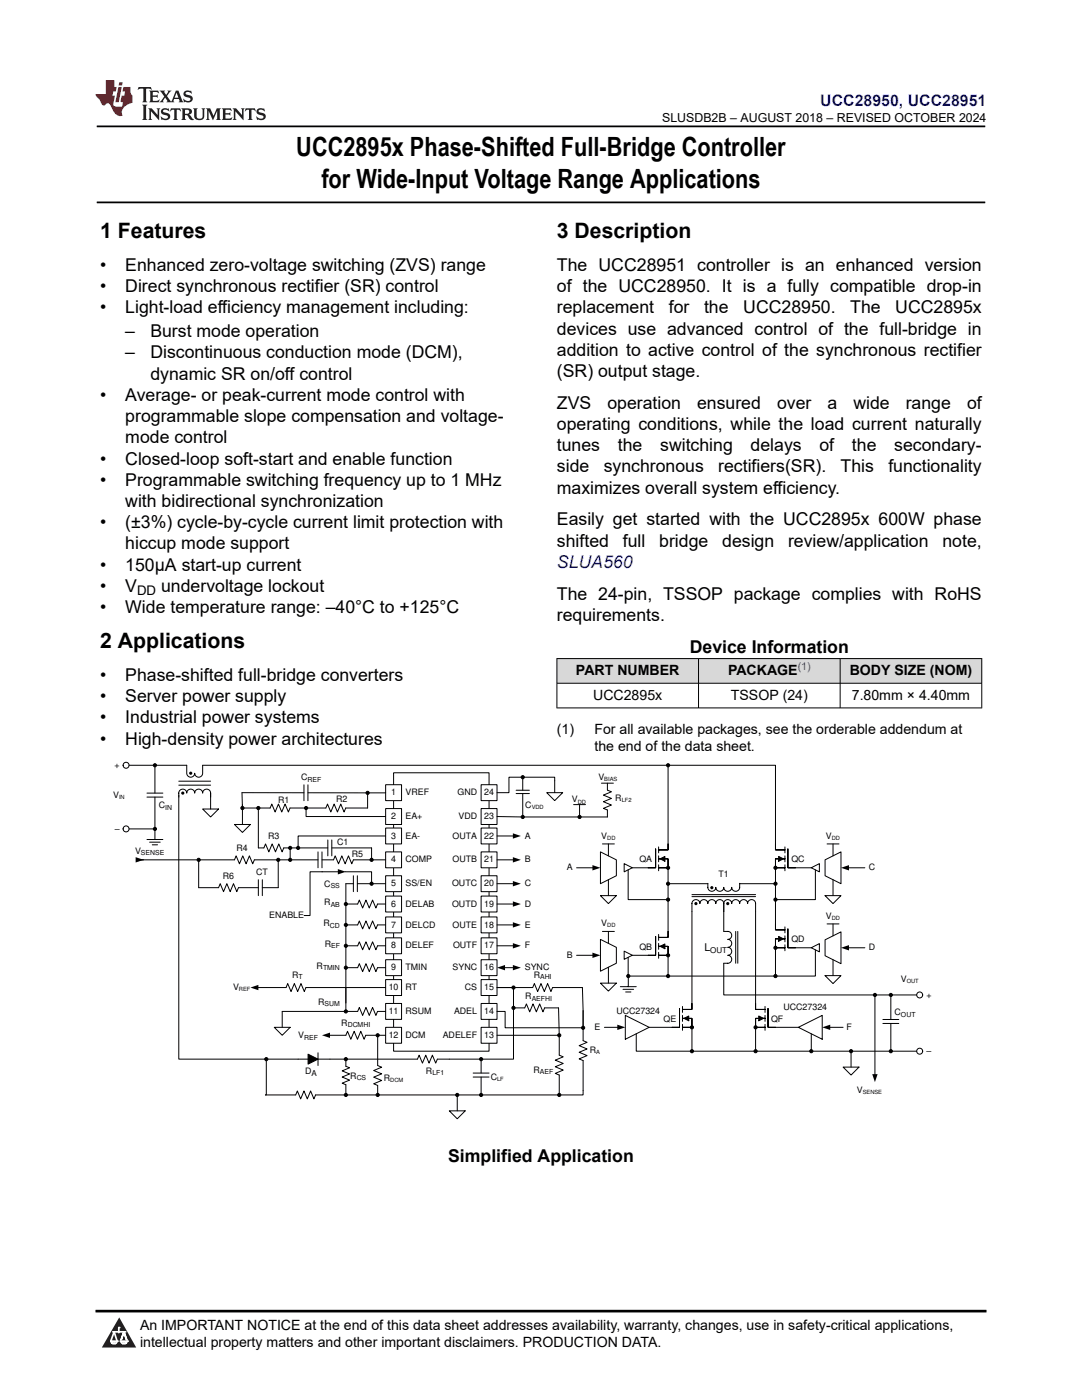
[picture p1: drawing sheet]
<svg xmlns="http://www.w3.org/2000/svg" width="216mm" height="279mm" viewBox="0 0 216 279" stroke-linecap="round" stroke-linejoin="round" font-family="sans-serif">
<defs><g id="words">
<g font-size="5.3">
<text x="59.1" y="31.2">UCC2895x Phase-Shifted Full-Bridge Controller</text>
<text x="64.1" y="37.5">for Wide-Input Voltage Range Applications</text>
</g>
<g font-size="4.2">
<text x="20" y="47.5">1 Features</text>
<text x="111.1" y="47.5">3 Description</text>
<text x="20" y="129.3">2 Applications</text>
</g>
<g font-size="3.5">
<text x="20" y="54.1">•</text>
<text x="20" y="58.3">•</text>
<text x="25" y="54.1">Enhanced zero-voltage switching (ZVS) range</text>
<text x="25" y="58.3">Direct synchronous rectifier (SR) control</text>
<text x="111.1" y="54.1">The UCC28951 controller is an enhanced version</text>
<text x="111.1" y="58.3">of the UCC28950. It is a fully compatible drop-in</text>
<text x="20" y="62.5">•</text>
<text x="25" y="62.5">Light-load efficiency management including:</text>
<text x="111.1" y="62.5">replacement</text>
<text x="133.4" y="62.5">for</text>
<text x="140.5" y="62.5">the</text>
<text x="148.3" y="62.5">UCC28950.</text>
<text x="169.7" y="62.5">The</text>
<text x="178.6" y="62.5">UCC2895x</text>
<text x="25" y="67.3">–</text>
<text x="25" y="71.5">–</text>
<text x="30" y="67.3">Burst mode operation</text>
<text x="30" y="71.5">Discontinuous conduction mode (DCM),</text>
<text x="111.1" y="71">addition to active control of the synchronous rectifier</text>
<text x="111.1" y="66.8">devices use advanced control of the full-bridge in</text>
<text x="30" y="75.8">dynamic SR on/off control</text>
<text x="111.1" y="75.2">(SR) output stage.</text>
<text x="20" y="80">•</text>
<text x="25" y="80">Average- or peak-current mode control with</text>
<text x="111.1" y="81.6">ZVS</text>
<text x="121.2" y="81.6">operation</text>
<text x="139.1" y="81.6">ensured</text>
<text x="155.1" y="81.6">over</text>
<text x="165.1" y="81.6">a</text>
<text x="170.3" y="81.6">wide</text>
<text x="180.7" y="81.6">range</text>
<text x="193" y="81.6">of</text>
<text x="25" y="84.2">programmable slope compensation and voltage-</text>
<text x="25" y="88.5">mode control</text>
<text x="111.1" y="85.8">operating conditions, while the load current naturally</text>
<text x="20" y="92.7">•</text>
<text x="25" y="92.7">Closed-loop soft-start and enable function</text>
<text x="111.1" y="90.1">tunes</text>
<text x="111.1" y="94.3">side</text>
<text x="120.5" y="94.3">synchronous</text>
<text x="123.3" y="90.1">the</text>
<text x="131.7" y="90.1">switching</text>
<text x="143.3" y="94.3">rectifiers(SR).</text>
<text x="149.8" y="90.1">delays</text>
<text x="163.5" y="90.1">of</text>
<text x="167.7" y="94.3">This</text>
<text x="170" y="90.1">the</text>
<text x="177.3" y="94.3">functionality</text>
<text x="178.4" y="90.1">secondary-</text>
<text x="20" y="96.9">•</text>
<text x="25" y="96.9">Programmable switching frequency up to 1 MHz</text>
<text x="25" y="101.2">with bidirectional synchronization</text>
<text x="111.1" y="98.5">maximizes overall system efficiency.</text>
<text x="20" y="105.4">•</text>
<text x="25" y="105.4">(±3%) cycle-by-cycle current limit protection with</text>
<text x="111.1" y="104.9">Easily get started with the UCC2895x 600W phase</text>
<text x="20" y="113.9">•</text>
<text x="25" y="109.6">hiccup mode support</text>
<text x="25" y="113.9">150µA start-up current</text>
<text x="111.1" y="109.1">shifted</text>
<text x="124.3" y="109.1">full</text>
<text x="131.5" y="109.1">bridge</text>
<text x="144.1" y="109.1">design</text>
<text x="157.3" y="109.1">review/application</text>
<text x="188.1" y="109.1">note,</text>
<text x="20" y="118.1">•</text>
<text x="25" y="118.1">V</text>
<text x="32.2" y="118.1">undervoltage lockout</text>
<text x="111.1" y="119.7">The 24-pin, TSSOP package complies with RoHS</text>
<text x="20" y="122.3">•</text>
<text x="25" y="122.3">Wide temperature range: –40°C to +125°C</text>
<text x="111.1" y="123.9">requirements.</text>
<text x="137.6" y="130.3">Device Information</text>
<text x="20" y="135.9">•</text>
<text x="25" y="135.9">Phase-shifted full-bridge converters</text>
<text x="20" y="140.1">•</text>
<text x="25" y="140.1">Server power supply</text>
<text x="20" y="144.3">•</text>
<text x="20" y="148.6">•</text>
<text x="25" y="144.3">Industrial power systems</text>
<text x="25" y="148.6">High-density power architectures</text>
<text x="89.4" y="231.9">Simplified Application</text>
</g>
<text font-size="3.5" fill="#00f" x="111.1" y="113.3">SLUA560</text>
<text font-size="3.2" fill="#00f" x="163.7" y="21.1">UCC28950, UCC28951</text>
<g font-size="2.8">
<text x="114.9" y="134.7">PART NUMBER</text>
<text x="145.3" y="134.7">PACKAGE</text>
<text x="169.5" y="134.7">BODY SIZE (NOM)</text>
<text x="118.4" y="139.6">UCC2895x</text>
<text x="145.8" y="139.6">TSSOP (24)</text>
<text x="170" y="139.6">7.80mm × 4.40mm</text>
<text x="111.1" y="146.4">(1)</text>
<text x="118.6" y="146.4">For all available packages, see the orderable addendum at</text>
<text x="118.6" y="149.8">the end of the data sheet.</text>
<text x="27.9" y="265.5">An IMPORTANT NOTICE at the end of this data sheet addresses availability, warranty, changes, use in safety-critical applications,</text>
<text x="27.9" y="268.9">intellectual property matters and other important disclaimers. PRODUCTION DATA.</text>
</g>
<text font-size="2.6" x="27.4" y="118.8">DD</text>
<text font-size="2.5" x="132.1" y="24.3">SLUSDB2B – AUGUST 2018 – REVISED OCTOBER 2024</text>
<text font-size="2.1" fill="#00f" x="159.2" y="133.8">(1)</text>
<text font-size="2.1" x="140.5" y="189.8">L</text>
<g font-size="1.8">
<text x="22.9" y="153.3">+</text>
<text x="60.1" y="155.7">C</text>
<text x="119.4" y="155.6">V</text>
<text x="22.6" y="159.2">V</text>
<text x="31.7" y="161.3">C</text>
<text x="55.5" y="160.3">R1</text>
<text x="67.1" y="160">R2</text>
<text x="78" y="158.7">1</text>
<text x="80.9" y="158.7">VREF</text>
<text x="91.3" y="158.7">GND</text>
<text x="96.6" y="158.7">24</text>
<text x="104.8" y="161.3">C</text>
<text x="114.1" y="160.1">V</text>
<text x="122.8" y="159.9">R</text>
<text x="22.9" y="166">±</text>
<text x="53.5" y="167.4">R3</text>
<text x="78" y="163.5">2</text>
<text x="78" y="167.4">3</text>
<text x="80.9" y="167.4">EA-</text>
<text x="80.9" y="163.5">EA+</text>
<text x="90.3" y="167.4">OUTA</text>
<text x="91.5" y="163.5">VDD</text>
<text x="96.6" y="163.5">23</text>
<text x="96.6" y="167.4">22</text>
<text x="104.7" y="167.4">A</text>
<text x="120" y="167.4">V</text>
<text x="164.8" y="167.4">V</text>
<text x="26.9" y="170.3">V</text>
<text x="47.2" y="169.9">R4</text>
<text x="67.3" y="168.6">C1</text>
<text x="70.2" y="171.1">R5</text>
<text x="78" y="172.1">4</text>
<text x="80.9" y="172.1">COMP</text>
<text x="90.3" y="172.1">OUTB</text>
<text x="96.6" y="172.1">21</text>
<text x="104.7" y="172.1">B</text>
<text x="113.1" y="173.7">A</text>
<text x="127.6" y="172.1">QA</text>
<text x="157.9" y="172.1">QC</text>
<text x="173.4" y="173.7">C</text>
<text x="44.5" y="175.3">R6</text>
<text x="51.1" y="174.7">CT</text>
<text x="64.7" y="177">C</text>
<text x="78" y="176.9">5</text>
<text x="80.9" y="176.9">SS/EN</text>
<text x="90.2" y="176.9">OUTC</text>
<text x="96.6" y="176.9">20</text>
<text x="104.7" y="176.9">C</text>
<text x="143.3" y="175.1">T1</text>
<text x="53.7" y="183.2">ENABLE</text>
<text x="64.6" y="184.8">R</text>
<text x="64.7" y="180.7">R</text>
<text x="78" y="180.9">6</text>
<text x="78" y="185.1">7</text>
<text x="80.9" y="185.1">DELCD</text>
<text x="80.9" y="180.9">DELAB</text>
<text x="90.2" y="180.9">OUTD</text>
<text x="90.3" y="185.1">OUTE</text>
<text x="96.6" y="180.9">19</text>
<text x="96.6" y="185.1">18</text>
<text x="104.7" y="180.9">D</text>
<text x="104.7" y="185.1">E</text>
<text x="120" y="184.8">V</text>
<text x="164.8" y="183.3">V</text>
<text x="64.8" y="189">R</text>
<text x="78" y="189.3">8</text>
<text x="80.9" y="189.3">DELEF</text>
<text x="90.4" y="189.3">OUTF</text>
<text x="96.6" y="189.3">17</text>
<text x="104.7" y="189.3">F</text>
<text x="113.1" y="191.2">B</text>
<text x="127.6" y="189.6">QB</text>
<text x="157.9" y="188.1">QD</text>
<text x="173.4" y="189.7">D</text>
<text x="46.5" y="197.6">V</text>
<text x="58.3" y="195.2">R</text>
<text x="63.2" y="193.4">R</text>
<text x="77.6" y="197.6">10</text>
<text x="78" y="193.6">9</text>
<text x="80.9" y="197.6">RT</text>
<text x="80.9" y="193.6">TMIN</text>
<text x="90.3" y="193.6">SYNC</text>
<text x="92.8" y="197.6">CS</text>
<text x="96.6" y="193.6">16</text>
<text x="96.6" y="197.6">15</text>
<text x="104.7" y="193.6">SYNC</text>
<text x="106.5" y="195.2">R</text>
<text x="179.7" y="195.9">V</text>
<text x="63.5" y="200.5">R</text>
<text x="77.6" y="202.4">11</text>
<text x="80.9" y="202.4">RSUM</text>
<text x="90.6" y="202.4">ADEL</text>
<text x="96.6" y="202.4">14</text>
<text x="104.8" y="199.4">R</text>
<text x="123" y="202.4">UCC27324</text>
<text x="132.4" y="204">QE</text>
<text x="153.9" y="204">QF</text>
<text x="156.3" y="201.6">UCC27324</text>
<text x="178.5" y="202.6">C</text>
<text x="184.9" y="199.1">+</text>
<text x="59.5" y="207.2">V</text>
<text x="68.1" y="204.7">R</text>
<text x="77.6" y="207.1">12</text>
<text x="80.9" y="207.1">DCM</text>
<text x="88.3" y="207.1">ADELEF</text>
<text x="96.6" y="207.1">13</text>
<text x="118.6" y="205.6">E</text>
<text x="168.9" y="205.6">F</text>
<text x="60.9" y="214.3">DA</text>
<text x="69.9" y="215.3">R</text>
<text x="76.6" y="215.6">R</text>
<text x="85" y="214.3">R</text>
<text x="97.9" y="215.5">C</text>
<text x="106.4" y="214.1">R</text>
<text x="117.7" y="210.2">R</text>
<text x="184.9" y="210.3">±</text>
<text x="171" y="218.2">V</text>
</g>
<text font-size="1.6" x="141.7" y="190.1">OUT</text>
<g font-size="1.4">
<text x="61.4" y="156">REF</text>
<text x="33" y="161.6">IN</text>
<text x="28.1" y="170.6">SENSE</text>
<text x="66" y="177.3">SS</text>
<text x="65.8" y="185.1">CD</text>
<text x="66" y="181">AB</text>
<text x="66.1" y="189.3">EF</text>
<text x="59.6" y="195.5">T</text>
<text x="64.5" y="193.7">TMIN</text>
<text x="107.8" y="195.5">AHI</text>
<text x="64.8" y="200.8">SUM</text>
<text x="106.1" y="199.7">AEFHI</text>
<text x="179.8" y="202.9">OUT</text>
<text x="60.7" y="207.5">REF</text>
<text x="69.4" y="205">DCMHI</text>
<text x="71.2" y="215.6">CS</text>
<text x="86.3" y="214.6">LF1</text>
<text x="107.7" y="214.3">AEF</text>
</g>
<g font-size="1.1">
<text x="120.6" y="155.9">BIAS</text>
<text x="23.8" y="159.5">IN</text>
<text x="106.1" y="161.5">VDD</text>
<text x="115.3" y="160.4">DD</text>
<text x="124" y="160.1">LF2</text>
<text x="121.2" y="167.6">DD</text>
<text x="166" y="167.6">DD</text>
<text x="121.2" y="185.1">DD</text>
<text x="166" y="183.6">DD</text>
<text x="47.7" y="197.9">REF</text>
<text x="180.9" y="196.2">OUT</text>
<text x="77.9" y="215.9">DCM</text>
<text x="99.2" y="215.7">LF</text>
<text x="119" y="210.4">A</text>
<text x="172.1" y="218.4">SENSE</text>
</g>
</g></defs>
<path d="M19.3 25.2h177.3M19.3 40.4h177.3" fill="none" stroke="#000" stroke-width=".35"/>
<g fill="#d8d8d8">
<path d="M111.1 131.4h84.8v5h-84.8z" fill-rule="evenodd"/>
<path d="M111.2 131.5h28.1v4.8h-28.1z" fill-rule="evenodd"/>
<path d="M139.4 131.5h28.2v4.8h-28.2z" fill-rule="evenodd"/>
<path d="M167.7 131.5h28.1v4.8h-28.1z" fill-rule="evenodd"/>
</g>
<path d="M111.1 131.4h84.9M111.1 136.4h84.9M111.1 131.4v9.9M139.4 131.4v9.9M167.6 131.4v9.9M195.9 131.4v9.9M78.5 154.2h19.1v55.6h-19.1zM111.1 141.3h84.9" fill="none" stroke="#000" stroke-width=".2"/>
<path d="M76.9 156.6h3.2v3.2h-3.2z" fill-rule="evenodd" fill="#fff"/>
<path d="M76.9 156.6h3.2v3.2h-3.2z" fill="none" stroke="#000" stroke-width=".2"/>
<path d="M76.9 161.4h3.2v3.1h-3.2z" fill-rule="evenodd" fill="#fff"/>
<path d="M76.9 161.4h3.2v3.1h-3.2z" fill="none" stroke="#000" stroke-width=".2"/>
<path d="M76.9 165.2h3.2v3.2h-3.2z" fill-rule="evenodd" fill="#fff"/>
<path d="M76.9 165.2h3.2v3.2h-3.2z" fill="none" stroke="#000" stroke-width=".2"/>
<path d="M76.9 170h3.2v3.2h-3.2z" fill-rule="evenodd" fill="#fff"/>
<path d="M76.9 170h3.2v3.2h-3.2z" fill="none" stroke="#000" stroke-width=".2"/>
<path d="M76.9 174.8h3.2v3.1h-3.2z" fill-rule="evenodd" fill="#fff"/>
<path d="M76.9 174.8h3.2v3.1h-3.2z" fill="none" stroke="#000" stroke-width=".2"/>
<path d="M76.9 178.8h3.2v3.2h-3.2z" fill-rule="evenodd" fill="#fff"/>
<path d="M76.9 178.8h3.2v3.2h-3.2z" fill="none" stroke="#000" stroke-width=".2"/>
<path d="M76.9 183h3.2v3.2h-3.2z" fill-rule="evenodd" fill="#fff"/>
<path d="M76.9 183h3.2v3.2h-3.2z" fill="none" stroke="#000" stroke-width=".2"/>
<path d="M76.9 187.2h3.2v3.1h-3.2z" fill-rule="evenodd" fill="#fff"/>
<path d="M76.9 187.2h3.2v3.1h-3.2z" fill="none" stroke="#000" stroke-width=".2"/>
<path d="M76.9 191.5h3.2v3.2h-3.2z" fill-rule="evenodd" fill="#fff"/>
<path d="M76.9 191.5h3.2v3.2h-3.2z" fill="none" stroke="#000" stroke-width=".2"/>
<path d="M76.9 195.5h3.2v3.2h-3.2z" fill-rule="evenodd" fill="#fff"/>
<path d="M76.9 195.5h3.2v3.2h-3.2z" fill="none" stroke="#000" stroke-width=".2"/>
<path d="M76.9 200.3h3.2v3.1h-3.2z" fill-rule="evenodd" fill="#fff"/>
<path d="M76.9 200.3h3.2v3.1h-3.2z" fill="none" stroke="#000" stroke-width=".2"/>
<path d="M76.9 205h3.2v3.2h-3.2z" fill-rule="evenodd" fill="#fff"/>
<path d="M69 180.4h2.4l.3-.8 .7 1.6 .6-1.6 .7 1.6 .6-1.6 .7 1.6 .3-.8h1.6M69 184.6h2.4l.3-.8 .7 1.6 .6-1.6 .7 1.6 .6-1.6 .7 1.6 .3-.8h1.6M76.9 205h3.2v3.2h-3.2z" fill="none" stroke="#000" stroke-width=".2"/>
<path d="M96 156.6h3.2v3.2h-3.2z" fill-rule="evenodd" fill="#fff"/>
<path d="M96 156.6h3.2v3.2h-3.2z" fill="none" stroke="#000" stroke-width=".2"/>
<path d="M96 161.4h3.2v3.1h-3.2z" fill-rule="evenodd" fill="#fff"/>
<path d="M96 161.4h3.2v3.1h-3.2z" fill="none" stroke="#000" stroke-width=".2"/>
<path d="M96 165.2h3.2v3.2h-3.2z" fill-rule="evenodd" fill="#fff"/>
<path d="M96 165.2h3.2v3.2h-3.2z" fill="none" stroke="#000" stroke-width=".2"/>
<path d="M96 170h3.2v3.2h-3.2z" fill-rule="evenodd" fill="#fff"/>
<path d="M96 170h3.2v3.2h-3.2z" fill="none" stroke="#000" stroke-width=".2"/>
<path d="M96 174.8h3.2v3.1h-3.2z" fill-rule="evenodd" fill="#fff"/>
<path d="M96 174.8h3.2v3.1h-3.2z" fill="none" stroke="#000" stroke-width=".2"/>
<path d="M96 178.8h3.2v3.2h-3.2z" fill-rule="evenodd" fill="#fff"/>
<path d="M96 178.8h3.2v3.2h-3.2z" fill="none" stroke="#000" stroke-width=".2"/>
<path d="M96 183h3.2v3.2h-3.2z" fill-rule="evenodd" fill="#fff"/>
<path d="M96 183h3.2v3.2h-3.2z" fill="none" stroke="#000" stroke-width=".2"/>
<path d="M96 187.2h3.2v3.1h-3.2z" fill-rule="evenodd" fill="#fff"/>
<path d="M96 187.2h3.2v3.1h-3.2z" fill="none" stroke="#000" stroke-width=".2"/>
<path d="M96 191.5h3.2v3.2h-3.2z" fill-rule="evenodd" fill="#fff"/>
<path d="M96 191.5h3.2v3.2h-3.2z" fill="none" stroke="#000" stroke-width=".2"/>
<path d="M96 195.5h3.2v3.2h-3.2z" fill-rule="evenodd" fill="#fff"/>
<path d="M96 195.5h3.2v3.2h-3.2z" fill="none" stroke="#000" stroke-width=".2"/>
<path d="M96 200.3h3.2v3.1h-3.2z" fill-rule="evenodd" fill="#fff"/>
<path d="M96 200.3h3.2v3.1h-3.2z" fill="none" stroke="#000" stroke-width=".2"/>
<path d="M96 205h3.2v3.2h-3.2z" fill-rule="evenodd" fill="#fff"/>
<g fill="none" stroke="#000" stroke-width=".2">
<path d="M29.3 159.1h3.2M29.3 158.3h3.2M30.9 152.7v5.6M30.9 159.1v8.4M35.7 159.1v-.8a.79 .79 0 0 1 .8-.8 .79 .79 0 0 1 .8 .8 .79 .79 0 0 1 .8-.8 .79 .79 0 0 1 .7 .8 .79 .79 0 0 1 .8-.8 .79 .79 0 0 1 .8 .8 .79 .79 0 0 1 .8-.8 .79 .79 0 0 1 .8 .8v.8M35.7 155.9h6.3M35.7 156.7h6.3M37.3 152.7v1.6a.79 .79 0 0 0 .8 .8 .79 .79 0 0 0 .7-.8 .79 .79 0 0 0 .8 .8 .79 .79 0 0 0 .8-.8v-1.6M48.3 158.2h12.4M60.7 156.6l-.1 3.2M61.4 156.6v3.2M76.9 158.2h-15.5"/>
<path d="M103 158.4h2.6M103 157.7h2.6M104.3 155.1h-2.7v3.1h-2.4M104.3 155.1h6.4v3.1M104.3 155.1v2.6M104.3 158.4v4.6M109.1 158.2h3.2l-1.6 1.6zM27.7 171.6h1M29.3 167.5h3.2M29.9 168.1h2.1M30.4 168.6h1M39.6 171.6h7.2l.3-.8 .7 1.6 .6-1.6 .7 1.6 .7-1.6 .6 1.6 .4-.8h12.7"/>
<path d="M48.4 161.3h5.5l.3-.8 .7 1.6 .7-1.6 .6 1.6 .7-1.6 .6 1.6 .4-.8h3.2v1.7h15.8M51.5 161.3v7.9h1.2l.3-.8 .6 1.6 .7-1.6 .7 1.6 .6-1.6 .7 1.6 .3-.8h8.8M57.9 169.2v2.4M63.5 170v3.2M64.2 171.6h2.4l.3-.8 .6 1.6 .7-1.6 .7 1.6 .6-1.6 .7 1.6 .3-.8h6.4M64.2 174h3.3M64.2 170v3.2M65.4 167.6v3.2M66.2 167.6v3.2M66.2 169.2h7.9v2.4M68.8 174h5.3v2.4M70.5 176.4h-1.5v25.5"/>
<path d="M70.5 174.8v3.1M71.3 176.4h5.6M71.3 174.8v3.1M76.9 166.8h-17.4v2.4M99.2 176.4h3.3M99.2 171.6h3.3M99.2 166.8h3.3M53.1 197.1h4l.3-.8 .7 1.6 .6-1.6 .7 1.6 .7-1.6 .6 1.6 .3-.8h15.9M69 188.8h2.4l.3-.8 .7 1.5 .6-1.5 .7 1.5 .6-1.5 .7 1.5 .3-.7h1.6M69 193.1h2.4l.3-.8 .7 1.6 .6-1.6 .7 1.6 .6-1.6 .7 1.6 .3-.8h1.6M99.2 188.8h3.3M99.2 197.1h3.1"/>
<path d="M99.2 184.6h3.3M99.2 180.4h3.3M100.6 193.1h1.9M54.7 205h3.2l-1.6 1.6zM65.7 206.6h3.3l.3-.8 .7 1.6 .7-1.6 .6 1.6 .7-1.6 .7 1.6 .3-.8h3.9M69 211.4v1.4l.7 .3-1.4 .6 1.4 .6-1.4 .6 1.4 .7-1.4 .6 .7 .3v2h27M75.4 206.6v6.1l.8 .3-1.6 .6 1.6 .7-1.6 .7 1.6 .6-1.6 .7 .8 .3v1.9M76.9 201.9h-1.6l-.3 .7-.7-1.5-.6 1.5-.7-1.5-.6 1.5-.7-1.5-.3 .8h-15.1v3.1M91.2 218.5v3.2M96 205h3.2v3.2h-3.2zM102.5 201.1v10.3h-6.5M89.6 221.7h3.2l-1.6 1.6z"/>
<circle cx="30.9" cy="152.7" r=".32"/>
<circle cx="73.4" cy="158.2" r=".32"/>
<circle cx="104.3" cy="155.1" r=".32"/>
<circle cx="30.9" cy="165.4" r=".32"/>
<circle cx="51.5" cy="161.3" r=".32"/>
<circle cx="57.9" cy="171.6" r=".32"/>
<circle cx="57.9" cy="169.2" r=".32"/>
<circle cx="59.5" cy="169.2" r=".32"/>
<circle cx="61.1" cy="161.3" r=".32"/>
<circle cx="74.1" cy="171.6" r=".32"/>
<circle cx="74.1" cy="176.4" r=".32"/>
<circle cx="104.3" cy="163" r=".32"/>
<circle cx="69" cy="184.6" r=".32"/>
<circle cx="69" cy="180.4" r=".32"/>
<circle cx="69" cy="188.8" r=".32"/>
<circle cx="69" cy="193.1" r=".32"/>
<circle cx="53.1" cy="211.4" r=".32"/>
<circle cx="69" cy="201.9" r=".32"/>
<circle cx="69" cy="211.4" r=".32"/>
<circle cx="69" cy="218.5" r=".32"/>
<circle cx="75.4" cy="206.6" r=".32"/>
<circle cx="75.4" cy="218.5" r=".32"/>
<circle cx="91.2" cy="218.5" r=".32"/>
</g>
<g fill="#000">
<path d="M27.1 171.1l1.6 .5-1.6 .5zM67.4 173.4l1.6 .6-1.6 .5zM102.3 179.9l1.6 .5-1.6 .6zM102.3 175.8l1.6 .6-1.6 .5zM102.3 171.1l1.6 .5-1.6 .5zM102.3 166.3l1.6 .5-1.6 .6zM99.2 193.1l1.6-.5v1.1zM102.3 188.2l1.6 .6-1.6 .5zM102.3 184.1l1.6 .5-1.6 .5zM102.3 192.6l1.6 .5-1.6 .6zM64.2 206.6l1.6-.5v1z"/>
<circle cx="30.9" cy="152.7" r=".32"/>
<circle cx="73.4" cy="158.2" r=".32"/>
<circle cx="104.3" cy="155.1" r=".32"/>
<circle cx="30.9" cy="165.4" r=".32"/>
<circle cx="51.5" cy="161.3" r=".32"/>
<circle cx="57.9" cy="171.6" r=".32"/>
<circle cx="57.9" cy="169.2" r=".32"/>
<circle cx="59.5" cy="169.2" r=".32"/>
<circle cx="61.1" cy="161.3" r=".32"/>
<circle cx="74.1" cy="171.6" r=".32"/>
<circle cx="74.1" cy="176.4" r=".32"/>
<circle cx="104.3" cy="163" r=".32"/>
<circle cx="69" cy="184.6" r=".32"/>
<circle cx="69" cy="180.4" r=".32"/>
<circle cx="69" cy="188.8" r=".32"/>
<circle cx="69" cy="193.1" r=".32"/>
<circle cx="53.1" cy="211.4" r=".32"/>
<circle cx="69" cy="201.9" r=".32"/>
<circle cx="69" cy="211.4" r=".32"/>
<circle cx="69" cy="218.5" r=".32"/>
<circle cx="75.4" cy="206.6" r=".32"/>
<circle cx="75.4" cy="218.5" r=".32"/>
<circle cx="91.2" cy="218.5" r=".32"/>
</g>
<circle cx="25.2" cy="165.4" r=".6" fill="#fff"/>
<g fill="none" stroke="#000" stroke-width=".2">
<path d="M25.8 165.4h5.1"/>
<circle cx="25.2" cy="165.4" r=".6"/>
</g>
<circle cx="25.2" cy="152.7" r=".6" fill="#fff"/>
<g fill="none" stroke="#000" stroke-width=".2">
<path d="M25.8 152.7h11.5M35.7 158.7v52.7h17.4M40.4 152.7h92.9v15.7"/>
<circle cx="25.2" cy="152.7" r=".6"/>
<circle cx="133.3" cy="152.7" r=".32"/>
</g>
<circle cx="133.3" cy="152.7" r=".32" fill="#000"/>
<path d="M119.8 170l3.2 1.6v3.2l-3.2 1.6z" fill-rule="evenodd" fill="#fff"/>
<path d="M119.8 170l3.2 1.6v3.2l-3.2 1.6z" fill="none" stroke="#000" stroke-width=".2"/>
<path d="M124.5 172.4l1.7 .8-1.7 .8z" fill="#fff"/>
<g fill="none" stroke="#000" stroke-width=".2">
<path d="M115 173.2h3.3M119.8 178.7h3.2l-1.6 1.6zM120.2 168.4h2.4M121.4 168.4v2.4M121.4 175.6v3.1M124.5 172.4l1.7 .8-1.7 .8zM130.8 169.4v3.8h-4.6M131.4 171.4h1.9v1.8h-1.9M131.4 169v1.2M131.4 170.8v1.2M131.4 172.6v1.2M131.7 171.4l1-.5v1z"/>
<path d="M133.3 168.4v1.2h-1.9M133.3 173.2v6.3h-8v-5.9"/>
<circle cx="133.3" cy="179.5" r=".32"/>
<circle cx="133.3" cy="173.2" r=".32"/>
<circle cx="133.3" cy="176.4" r=".32"/>
</g>
<g fill="#000">
<path d="M118.2 172.7l1.6 .5-1.6 .5zM131.7 171.4l1-.5v1z"/>
<circle cx="133.3" cy="179.5" r=".32"/>
<circle cx="133.3" cy="173.2" r=".32"/>
<circle cx="133.3" cy="176.4" r=".32"/>
</g>
<path d="M119.8 187.5l3.2 1.6v3.1l-3.2 1.6z" fill-rule="evenodd" fill="#fff"/>
<path d="M119.8 187.5l3.2 1.6v3.1l-3.2 1.6z" fill="none" stroke="#000" stroke-width=".2"/>
<path d="M124.5 189.8l1.7 .8-1.7 .9z" fill="#fff"/>
<g fill="none" stroke="#000" stroke-width=".2">
<path d="M133.3 179.5v7.6h-1.9M115 190.6h3.3M119.8 196.2h3.2l-1.6 1.6zM120.2 185.9h2.4M121.4 185.9v2.4M121.4 193v3.2M123.8 196.9h3.2M124.3 197.4h2.1M124.5 189.8l1.7 .8-1.7 .9zM124.8 198h1.1M125.4 194.8v2.1M130.8 186.9v3.7h-4.6"/>
<path d="M131.4 188.9h1.9v1.7h-1.9M131.4 186.5v1.2M131.4 188.3v1.2M131.4 190.1v1.1M131.7 188.9l1-.5v.9zM133.3 190.6v4.2h-8v-3.7"/>
<circle cx="125.4" cy="194.8" r=".32"/>
<circle cx="133.3" cy="194.8" r=".32"/>
<circle cx="133.3" cy="190.6" r=".32"/>
</g>
<g fill="#000">
<path d="M118.2 190.1l1.6 .5-1.6 .6zM131.7 188.9l1-.5v.9z"/>
<circle cx="125.4" cy="194.8" r=".32"/>
<circle cx="133.3" cy="194.8" r=".32"/>
<circle cx="133.3" cy="190.6" r=".32"/>
</g>
<path d="M164.6 171.6l3.2-1.6v6.4l-3.2-1.6z" fill-rule="evenodd" fill="#fff"/>
<path d="M164.6 171.6l3.2-1.6v6.4l-3.2-1.6z" fill="none" stroke="#000" stroke-width=".2"/>
<path d="M161.9 173.2l1.6-.8v1.6z" fill="#fff"/>
<g fill="none" stroke="#000" stroke-width=".2">
<path d="M154.7 168.4v1.2h1.9M154.7 173.2v6.3h8v-5.9M155.4 170.9l.9 .5-.9 .5zM156.6 171.4h-1.9v1.8h1.9M156.6 169v1.2M156.6 170.8v1.2M156.6 172.6v1.2M157.2 169.4v3.8h1.5M161.9 173.2l1.6-.8v1.6zM164.6 178.7h3.2l-1.6 1.6zM165 168.4h2.4M166.2 168.4v2.4"/>
<path d="M166.2 175.6v3.1M169.3 173.2h3.3"/>
<circle cx="154.7" cy="173.2" r=".32"/>
<circle cx="154.7" cy="176.4" r=".32"/>
<circle cx="154.7" cy="179.5" r=".32"/>
</g>
<g fill="#000">
<path d="M155.4 170.9l.9 .5-.9 .5zM167.8 173.2l1.6-.5v1z"/>
<circle cx="154.7" cy="173.2" r=".32"/>
<circle cx="154.7" cy="176.4" r=".32"/>
<circle cx="154.7" cy="179.5" r=".32"/>
</g>
<path d="M164.6 187.6l3.2-1.6v6.3l-3.2-1.6z" fill-rule="evenodd" fill="#fff"/>
<path d="M164.6 187.6l3.2-1.6v6.3l-3.2-1.6z" fill="none" stroke="#000" stroke-width=".2"/>
<path d="M161.9 189.1l1.6-.8v1.7z" fill="#fff"/>
<g fill="none" stroke="#000" stroke-width=".2">
<path d="M133.3 152.7h21.4v15.7M138.1 178.9h12.7M141.2 176.3v.8a.79 .79 0 0 0 .8 .8 .79 .79 0 0 0 .8-.8 .79 .79 0 0 0 .8 .8 .79 .79 0 0 0 .8-.8 .79 .79 0 0 0 .8 .8 .79 .79 0 0 0 .8-.8 .79 .79 0 0 0 .8 .8 .79 .79 0 0 0 .8-.8v-.8l7.1 .1M154.7 179.5v6.1h1.9M158.7 173.2h3.2M144.4 180.3a.79 .79 0 0 0-.8-.8 .79 .79 0 0 0-.8 .8 .79 .79 0 0 0-.8-.8 .79 .79 0 0 0-.8 .8 .79 .79 0 0 0-.8-.8 .79 .79 0 0 0-.7 .8 .79 .79 0 0 0-.8-.8 .79 .79 0 0 0-.8 .8v1.6M144.4 180.3a.79 .79 0 0 1 .8-.8 .79 .79 0 0 1 .8 .8 .79 .79 0 0 1 .8-.8 .79 .79 0 0 1 .8 .8 .79 .79 0 0 1 .8-.8 .79 .79 0 0 1 .8 .8 .79 .79 0 0 1 .8-.8 .79 .79 0 0 1 .8 .8v1.6M144.4 180.3v5.6h.8a.79 .79 0 0 1 .8 .8 .79 .79 0 0 1-.8 .8 .79 .79 0 0 1 .8 .8 .79 .79 0 0 1-.8 .8 .79 .79 0 0 1 .8 .8 .79 .79 0 0 1-.8 .7 .79 .79 0 0 1 .8 .8 .79 .79 0 0 1-.8 .8h-.8M146.8 185.9v6.3M155.4 186.9l.9 .5-.9 .4zM156.6 187.4h-1.9v1.8h1.9M156.6 185v1.2"/>
<path d="M156.6 186.8v1.2M156.6 188.6v1.1M157.2 185.4v3.8h4.7M161.9 189.1l1.6-.8v1.7zM164.6 194.7h3.2l-1.6 1.6zM165 184.4h2.4M166.2 184.4v2.4M166.2 191.5v3.2M169.3 189.2h3.3M177.8 198.6v4.9M120.6 205h2.7M124.8 202.6l4.7 2.4-4.7 2.4z"/>
<path d="M135.6 201.3v3.7h-6.1M136.2 203.2h1.9v1.8h-1.9M136.2 200.9v1.1M136.2 202.6v1.2M136.2 204.4v1.2M136.5 203.2l.9-.4v.9zM138.1 200.3v1.2h-1.9M138.1 205v4.8h-11.1v-3.5M150.8 200.3v1.2h1.9M150.8 205v4.8h11.1v-3.5M151.4 202.8l1 .4-1 .5zM152.7 203.2h-1.9v1.8h1.9"/>
<path d="M152.7 200.9v1.1M152.7 202.6v1.2M152.7 204.4v1.2M153.2 201.3v3.7h6.1M159.3 205l4.8-2.4v4.8zM165.5 205h2.7M168.2 213h3.2l-1.6 1.6zM169.8 209.8v3.2M176.2 204.3h3.1M176.2 203.5h3.1M177.8 204.3v5.5"/>
<circle cx="154.7" cy="189.2" r=".32"/>
<circle cx="174.6" cy="198.6" r=".32"/>
<circle cx="177.8" cy="198.6" r=".32"/>
<circle cx="138.1" cy="205" r=".32"/>
<circle cx="138.1" cy="209.8" r=".32"/>
<circle cx="150.8" cy="209.8" r=".32"/>
<circle cx="150.8" cy="205" r=".32"/>
<circle cx="161.9" cy="209.8" r=".32"/>
<circle cx="169.8" cy="209.8" r=".32"/>
<circle cx="177.8" cy="209.8" r=".32"/>
</g>
<g fill="#000">
<path d="M155.4 186.9l.9 .5-.9 .4zM167.8 189.2l1.6-.6v1.1zM123.2 204.5l1.6 .5-1.6 .6zM136.5 203.2l.9-.4v.9zM151.4 202.8l1 .4-1 .5zM164.1 205l1.6-.5v1.1z"/>
<circle cx="142" cy="177.2" r=".32"/>
<circle cx="138.9" cy="180.3" r=".32"/>
<circle cx="145.2" cy="180.3" r=".32"/>
<circle cx="154.7" cy="189.2" r=".32"/>
<circle cx="174.6" cy="198.6" r=".32"/>
<circle cx="177.8" cy="198.6" r=".32"/>
<circle cx="138.1" cy="205" r=".32"/>
<circle cx="138.1" cy="209.8" r=".32"/>
<circle cx="150.8" cy="209.8" r=".32"/>
<circle cx="150.8" cy="205" r=".32"/>
<circle cx="161.9" cy="209.8" r=".32"/>
<circle cx="169.8" cy="209.8" r=".32"/>
<circle cx="177.8" cy="209.8" r=".32"/>
</g>
<circle cx="183.5" cy="198.6" r=".6" fill="#fff"/>
<g fill="none" stroke="#000" stroke-width=".2">
<path d="M177.8 198.6h5.1"/>
<circle cx="183.5" cy="198.6" r=".6"/>
</g>
<circle cx="183.5" cy="209.8" r=".6" fill="#fff"/>
<g fill="none" stroke="#000" stroke-width=".2">
<path d="M42 158.3v3.2M48.3 158.2l.1 3.1M73.4 158.2v3.1h-4.4l-.3 .8-.7-1.6-.7 1.6-.6-1.6-.7 1.6-.7-1.6-.3 .8h-3.9M120 156.3h2.4M121.2 156.3v1.4l.8 .3-1.6 .7 1.6 .6-1.6 .7 1.6 .7-1.6 .6 .8 .4v1.3h-22M27.6 171.8v-.2h12v5.6h4l.3-.8 .7 1.5 .7-1.5 .6 1.5 .7-1.5 .7 1.5 .3-.7h3.9M40.4 161.5h3.2l-1.6 1.5zM46.8 164.5h3.2l-1.6 1.6zM48.4 160.6v3.9M51.5 175.6v3.1M52.3 175.6v3.1M55.5 171.6v5.6h-3.2"/>
<path d="M64.3 174h-2.4v8.7h-1.2M114.5 160.6h2.3M115.6 160.6v2.4M133.3 176.4h7.9M138.1 178.5h12.7M51.4 197.1h1.7M99.2 197.1h7.1l.3-.8 .7 1.6 .6-1.6 .7 1.6 .7-1.6 .6 1.6 .4-.8h5.9l.2 4.6M102.5 197.1v4h2.2l.3-.7 .7 1.5 .7-1.5 .6 1.5 .7-1.5 .6 1.5 .4-.8h2.8l.1 5.5M133.3 194.8h21.4M138.1 181.9v18.4M144.4 192.2v6.4h30.2M147.2 185.9v6.3"/>
<path d="M150.8 181.9v18.4M154.7 189.2v5.6M162.7 189.6v5.2h-8M174.6 198.6h3.2M174.6 198.6v15.9M61.5 210.4l2 1-2 1zM63.5 210.1v2.5M94.4 214.9h3.2M94.4 214.2h3.2M96 214.2v-2.8h-8.7l-.4 .8-.6-1.6-.7 1.6-.6-1.6-.7 1.6-.7-1.6-.3 .8h-30.2v7.1h-.1h6l.3-.8 .7 1.6 .7-1.6 .6 1.6 .7-1.6 .6 1.6 .4-.8h6M96 214.9v3.6h15.6M99.2 206.6h12.4"/>
<path d="M111.6 206.6v4l.8 .3-1.6 .7 1.6 .6-1.6 .7 1.6 .7-1.6 .6 .8 .4v3.9M116.4 201.7v6l.7 .3-1.5 .7 1.5 .6-1.5 .7 1.5 .7-1.5 .6 .8 .4v6.8h-4.8M116.4 201.7v3.4h-15.6v-3.2h-1.6M138.1 209.8h12.7M161.9 209.8h21"/>
<circle cx="39.6" cy="171.6" r=".32"/>
<circle cx="48.4" cy="161.3" r=".32"/>
<circle cx="55.5" cy="171.6" r=".32"/>
<circle cx="115.6" cy="163" r=".32"/>
<circle cx="102.5" cy="197.1" r=".32"/>
<circle cx="154.7" cy="194.8" r=".32"/>
<circle cx="96" cy="211.4" r=".32"/>
<circle cx="96" cy="218.5" r=".32"/>
<circle cx="102.5" cy="201.1" r=".32"/>
<circle cx="111.6" cy="206.6" r=".32"/>
<circle cx="111.6" cy="218.5" r=".32"/>
<circle cx="116.4" cy="205.1" r=".32"/>
<circle cx="183.5" cy="209.8" r=".6"/>
</g>
<g fill="#000">
<path d="M50 197.1l1.6-.5v1zM174 214.4h1.1l-.5 1.6z"/>
<path d="M61.5 210.4l2 1-2 1z" fill-rule="evenodd"/>
<circle cx="36.5" cy="158.3" r=".32"/>
<circle cx="38.1" cy="154.3" r=".32"/>
<circle cx="39.6" cy="171.6" r=".32"/>
<circle cx="48.4" cy="161.3" r=".32"/>
<circle cx="55.5" cy="171.6" r=".32"/>
<circle cx="115.6" cy="163" r=".32"/>
<circle cx="102.5" cy="197.1" r=".32"/>
<circle cx="154.7" cy="194.8" r=".32"/>
<circle cx="96" cy="211.4" r=".32"/>
<circle cx="96" cy="218.5" r=".32"/>
<circle cx="102.5" cy="201.1" r=".32"/>
<circle cx="111.6" cy="206.6" r=".32"/>
<circle cx="111.6" cy="218.5" r=".32"/>
<circle cx="116.4" cy="205.1" r=".32"/>
</g>
<path d="M0 0h215.9v23.8h-215.9z" fill-rule="evenodd" fill="#fff"/>
<path d="M27.7 17.4l-.2 .6 .5-.3h.6v.2v2.1l-.2 .4h1l-.2-.4v-2.1v-.2h.5l.5 .3-.1-.6zM29.8 18.1l.2 .4v1.5l-.2 .4h1.9l.1-.6a1.08 1.08 0 0 1-1.3 .2v-.7h.6l.4 .2v-.6l-.4 .2h-.6v-.6l.2-.1a1 1 0 0 1 1 .2l-.1-.5zM31.8 18.1l1 1.1-1 1.2h.9l-.2-.2 .4-.7 .5 .7-.2 .2h1.6l-.2-.2 .1-.4h1l.1 .4-.1 .2h.9l-.2-.3-.8-2h-.5l-1 2.2-.8-1.1 .9-1.1h-.8l.2 .2-.5 .7-.3-.7 .1-.2zM35.2 18.5l.4 1h-.8zM36.8 18.2a.65 .65 0 0 0-.2 .8 .65 .65 0 0 0 .6 .4l.7 .2 .1 .2a.79 .79 0 0 1-.7 .4 .79 .79 0 0 1-.7-.5l.1 .7 .2-.1a.93 .93 0 0 0 1.1 .1 .93 .93 0 0 0 .4-1 1.46 1.46 0 0 0-1.2-.6l-.1-.3a1.09 1.09 0 0 1 1.2 .2l-.2-.6-.1 .1-.6-.2zM28.4 20.9l.2 .4v2.3l-.2 .3h1l-.2-.3v-2.3l.2-.4zM29.6 21.6l.2 .4v1.6l-.2 .3h.8l-.3-.3v-1.4l1.7 1.8v-2l.2-.4h-.8l.2 .2 .1 1.1-1.2-1.3zM32.3 21.8a.65 .65 0 0 0-.2 .7 .65 .65 0 0 0 .7 .4l.6 .2 .1 .2a.79 .79 0 0 1-.7 .4 .79 .79 0 0 1-.7-.5l.1 .7 .2-.1a.93 .93 0 0 0 1.1 .1 .93 .93 0 0 0 .4-.9 1.46 1.46 0 0 0-1.2-.6l-.1-.4a1.09 1.09 0 0 1 1.2 .2l-.2-.6-.1 .1-.6-.1zM34.1 21.6l-.1 .7a.63 .63 0 0 1 .7-.4l.1 1.7-.3 .3h1l-.2-.3v-1.7a.66 .66 0 0 1 .8 .4l-.1-.7zM36.2 21.6l.2 .4v1.6l-.2 .3h.9l-.2-.2v-.7h.5l.1 .2a.79 .79 0 0 0 1.2 .6l-1-.9a.61 .61 0 0 0 .6-.6 .61 .61 0 0 0-.5-.6zM36.9 21.9h.2a.47 .47 0 0 1 .5 .1 .47 .47 0 0 1 .1 .5l-.2 .2h-.6zM38.5 21.6l.2 .2a2.27 2.27 0 0 0 .4 2 1.04 1.04 0 0 0 1.7-.7v-1.3l.2-.2h-.8l.2 .4v1.1a.6 .6 0 0 1-.6 .6 .6 .6 0 0 1-.6-.6v-1.1l.3-.4zM41.1 21.6l.2 .4v1.6l-.2 .3h.7l-.2-.3v-1.5l.9 1.9 .8-1.9v1.5l-.2 .3h1l-.3-.3v-1.6l.3-.4h-.8l-.7 1.5-.7-1.5zM44.3 21.6l.2 .4v1.6l-.2 .3h1.9l.1-.5a1.09 1.09 0 0 1-1.3 .1v-.6h.6l.4 .1v-.6l-.4 .2h-.6v-.6l.2-.1a1.01 1.01 0 0 1 1 .3l-.1-.6zM46.4 21.6l.3 .4v1.6l-.3 .3h.8l-.2-.3v-1.4l1.6 1.8v-2l.2-.4h-.7l.2 .2v1.1l-1.2-1.3zM49 21.6l-.1 .7a.63 .63 0 0 1 .8-.4v1.7l-.3 .3h1l-.2-.3v-1.7a.66 .66 0 0 1 .8 .4l-.1-.7zM51.4 21.8a.65 .65 0 0 0-.2 .7 .65 .65 0 0 0 .6 .4l.6 .2 .2 .2a.79 .79 0 0 1-.8 .4 .79 .79 0 0 1-.6-.5l.1 .7 .2-.1a.93 .93 0 0 0 1 .1 .93 .93 0 0 0 .5-.9 1.46 1.46 0 0 0-1.3-.6l-.1-.4a1.09 1.09 0 0 1 1.3 .2l-.2-.6-.2 .1-.5-.1z" fill="#231f20"/>
<path d="M21.1 16v2.8h-2.1l.1 .3 .9 1a.95 .95 0 0 0 .9 .9 .59 .59 0 0 1 .6-.4 .59 .59 0 0 1 .5 .4l.4 .8a1.59 1.59 0 0 0 2.1 1.3 1.61 1.61 0 0 1 1-2.2l1-.4-.1-1.5a1.59 1.59 0 0 1-.4-1.6h-1.4l-.2 .9h.5l-.1 .8h-.5l-.2 1v.2l.4 .1-.2 .9h-.6a.73 .73 0 0 1-1.1-.7l.3-1.5h-.5l.2-.8h.5l.2-.9h-.5v-1.4zM23.6 17.4l-.6 3h.7l.6-3zM23.8 16.4l-.1 .7h.7l.1-.7z" fill="#ed1c24"/>
<path d="M0 261.4h215.9v18h-215.9z" fill-rule="evenodd" fill="#fff"/>
<path d="M23.8 262.9l3.4 6h-6.9z" fill="#231f20"/>
<path d="M22.1 267.7h1.3l-.4 .5h-.3a.55 .55 0 0 1-.6-.5z" fill-rule="evenodd" fill="#fff"/>
<path d="M22.1 267.7h1.3l-.4 .5h-.3a.55 .55 0 0 1-.6-.5z" fill="none" stroke="#231f20" stroke-width=".34"/>
<path d="M22.1 267.7h1.3l-.4 .5h-.5zM23.7 265.9h.1M23.7 264.9v1z" fill="none" stroke="#fff" stroke-width=".34"/>
<circle cx="23.7" cy="264.9" r=".17" fill="#fff"/>
<path d="M22.6 265.8h.1M22.6 265.8h2.3z" fill="none" stroke="#fff" stroke-width=".34"/>
<circle cx="24.9" cy="265.8" r=".17" fill="#fff"/>
<path d="M24 267.7h.1" fill="none" stroke="#fff" stroke-width=".34"/>
<path d="M24.7 265.8l-.7 1.9z" fill="#fff"/>
<path d="M24.7 265.8l-.7 1.9z" fill="none" stroke="#fff" stroke-width=".34"/>
<path d="M24.7 265.8l.7 1.9z" fill="#fff"/>
<path d="M24.7 265.8l.7 1.9zM25.3 267.7h.1" fill="none" stroke="#fff" stroke-width=".34"/>
<circle cx="22.1" cy="267.7" r=".17" fill="#fff"/>
<path d="M22.8 265.8l-.7 1.9zM22.8 265.8l.6 1.9z" fill="none" stroke="#fff" stroke-width=".34"/>
<circle cx="23.4" cy="267.7" r=".17" fill="#fff"/>
<path d="M24.1 267.7h1.3a.65 .65 0 0 1-.6 .5 .65 .65 0 0 1-.7-.5z" fill-rule="evenodd" fill="#fff"/>
<path d="M24.1 267.7h1.3a.65 .65 0 0 1-.6 .5 .65 .65 0 0 1-.7-.5z" fill="none" stroke="#231f20" stroke-width=".34"/>
<path d="M24 267.7h.1M24.1 267.7h1.3l-.4 .5h-.5z" fill="none" stroke="#fff" stroke-width=".34"/>
<circle cx="25.4" cy="267.7" r=".17" fill="#fff"/>
<path d="M19 261.7h177.8" fill="none" stroke="#000" stroke-width=".53"/>
<use href="#words"/>
</svg>
